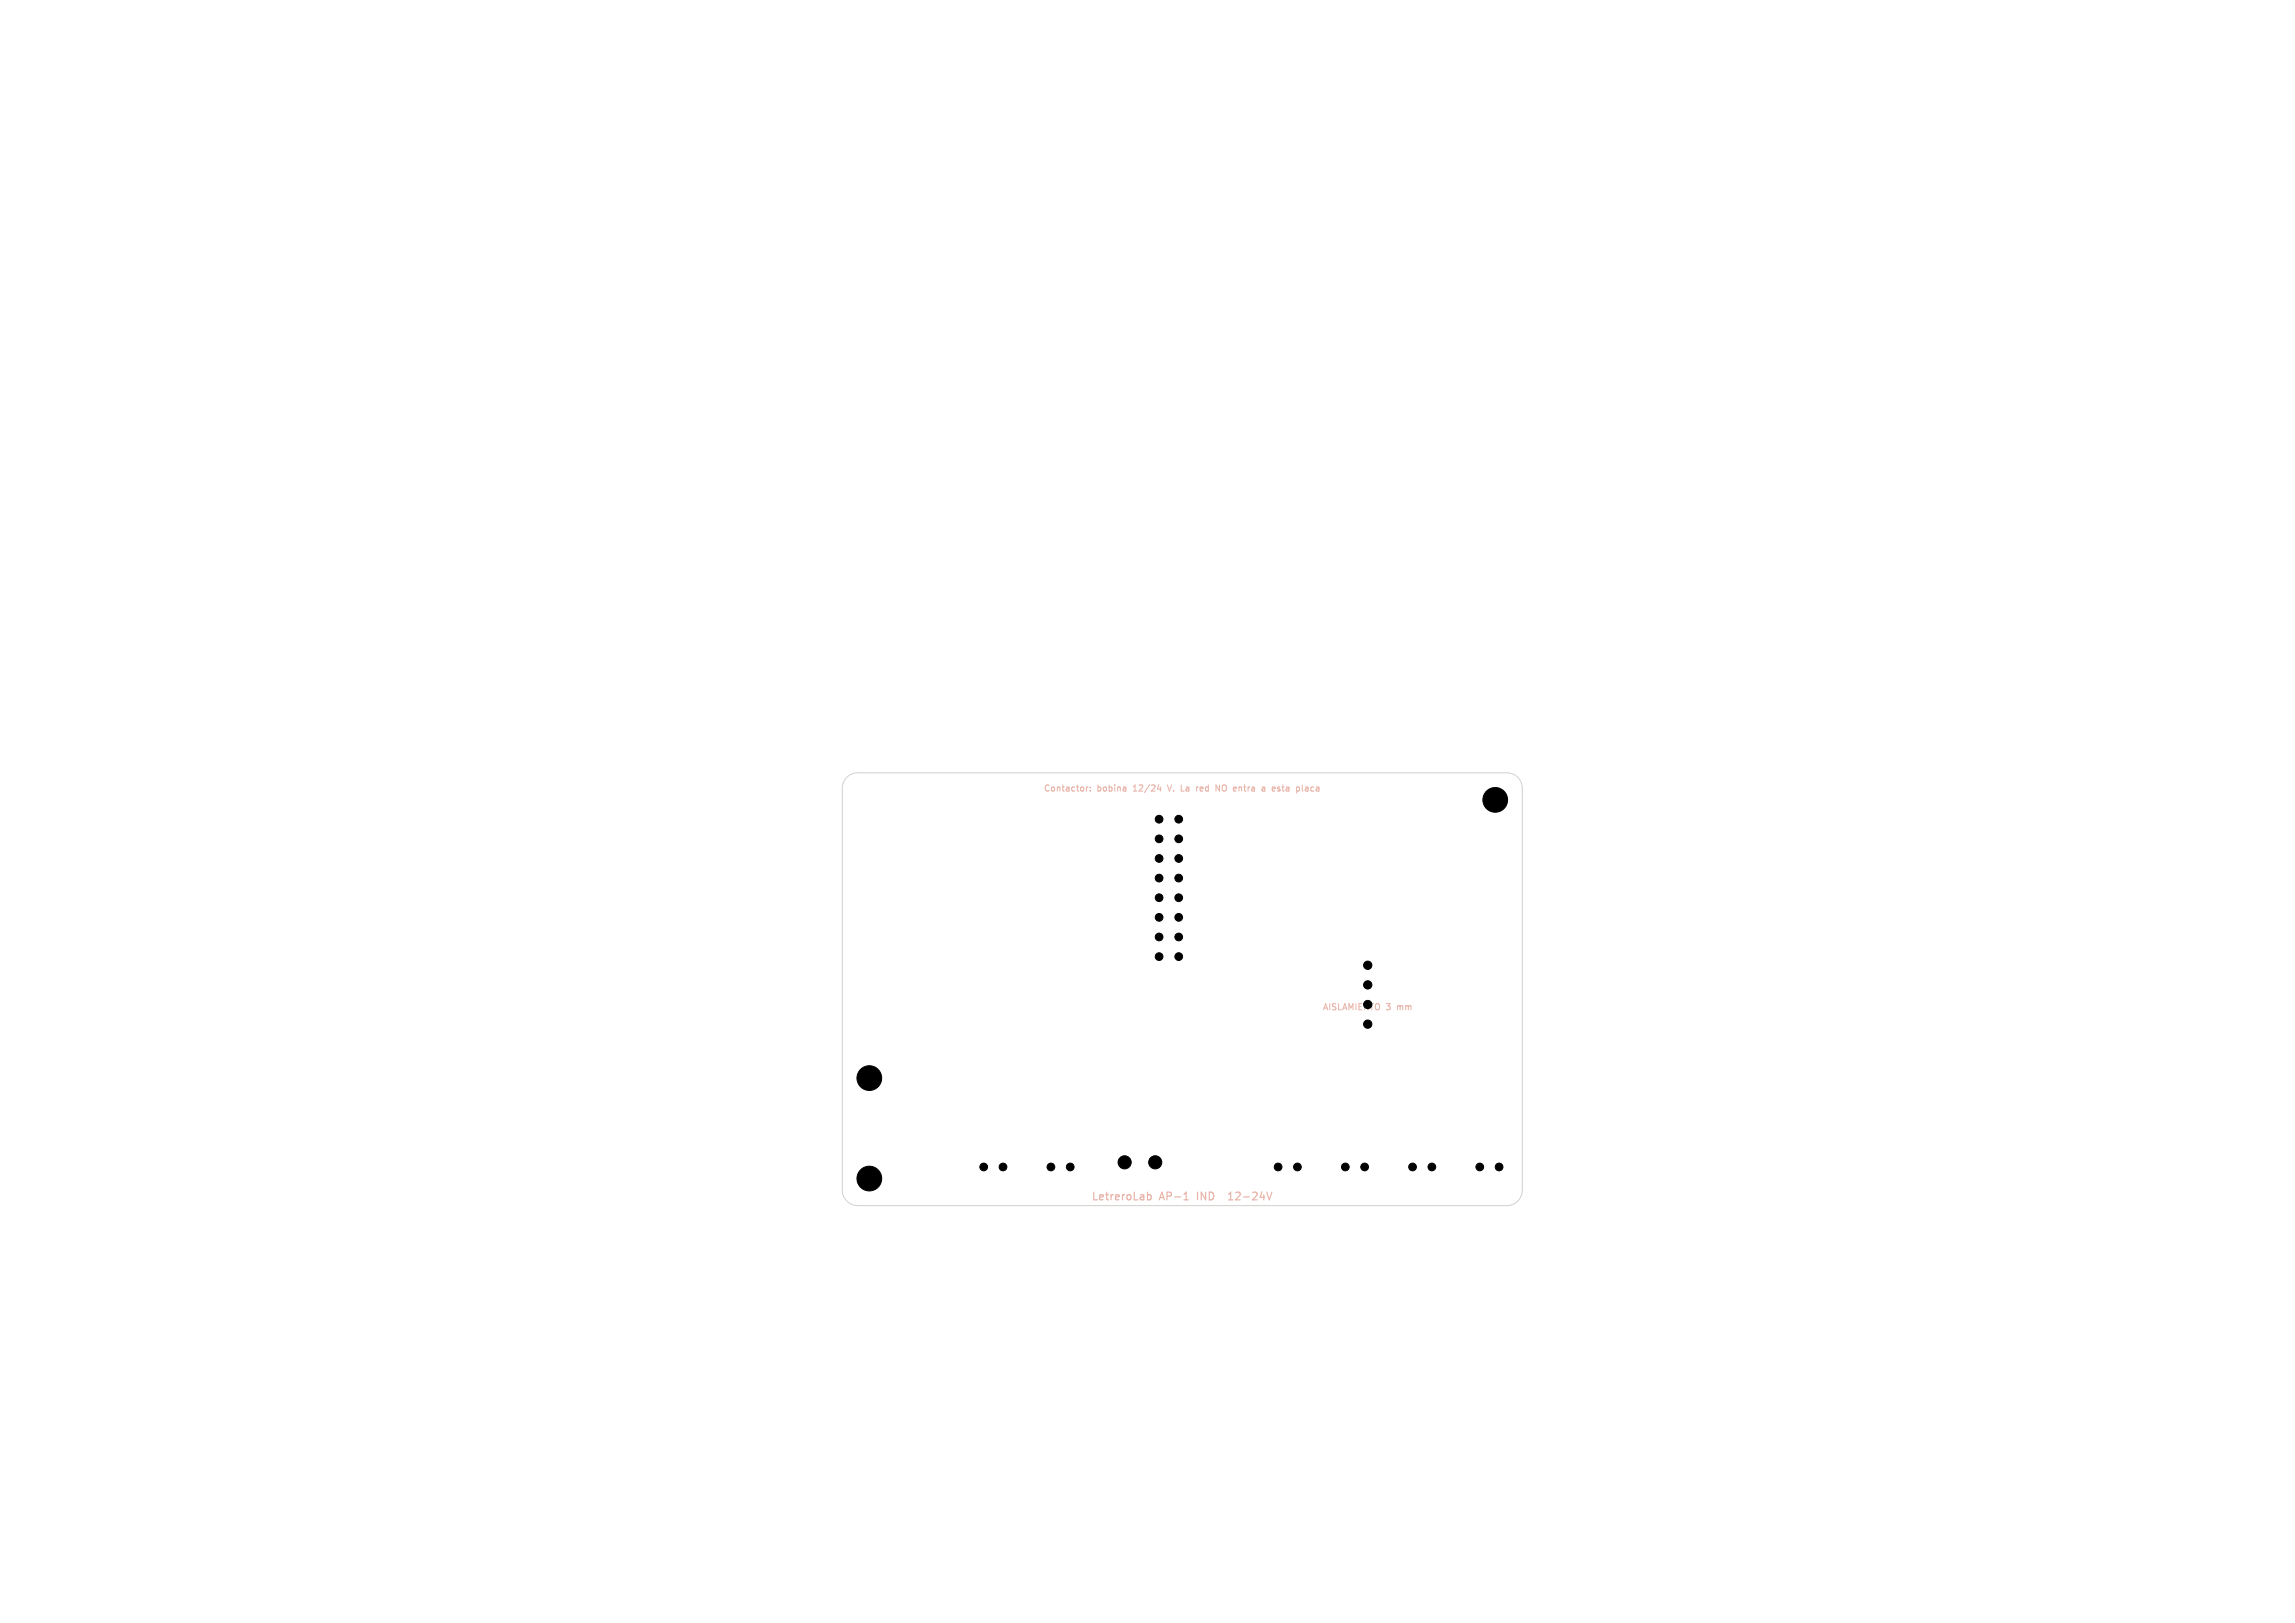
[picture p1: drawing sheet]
<svg xmlns="http://www.w3.org/2000/svg" width="297mm" height="210mm" viewBox="0 0 297 210" stroke-linecap="round" stroke-linejoin="round" font-family="sans-serif">
<defs><g id="words">
<g font-size="1.4" fill="#e8b2a7">
<text x="141.2" y="155.5">LetreroLab</text>
<text x="150.1" y="155.5">AP-1</text>
<text x="155.1" y="155.5">IND</text>
<text x="159.7" y="155.5">12-24V</text>
</g>
<g font-size="1.1" fill="#e8b2a7">
<text x="135" y="102.6">Contactor:</text>
<text x="142" y="102.6">bobina</text>
<text x="146.8" y="102.6">12/24</text>
<text x="151.5" y="102.6">V.</text>
<text x="153.4" y="102.6">La</text>
<text x="155.6" y="102.6">red</text>
<text x="158.3" y="102.6">NO</text>
<text x="160.8" y="102.6">entra</text>
<text x="164.7" y="102.6">a</text>
<text x="166.2" y="102.6">esta</text>
<text x="169.5" y="102.6">placa</text>
<text x="171.1" y="130.9">AISLAMIENTO</text>
<text x="179.4" y="130.9">3</text>
<text x="181" y="130.9">mm</text>
</g>
</g></defs>
<g fill="none" stroke="#e8b2a7" stroke-width=".13">
<path d="M140.6 101.8v.6M140.8 101.8l-.2 .2M141.1 102.3v.1M141.1 101.9h.1M145.7 101.9v.5M145.7 102.3l-.1 .1M145.7 102l-.1 .1M150 101.5l-.2 .6h.5M150.2 101.8v.6M151.1 101.6l.2 .8M152.9 101.6v.8h.3M155.1 101.8l-.2 .1"/>
<path d="M157.4 101.6l.4 .8v-.8M160.3 101.8v.6M160.4 101.8l-.1 .1M163.6 101.9l.1 .5M163.7 102.3l-.1 .1M163.7 102l-.1 .1M165.6 102.1v.2M168.9 101.9h.3M169.2 102.1h-.2l-.1 .1v.1l.3 .1"/>
</g>
<path d="M148.5 154.3v1M148.5 154.6h.3l.2 .2-.1 .4h-.4M153.2 155.3h.6M153.3 154.5l.2-.2v1M159 155.3h.5M159 154.5l.3-.2v1" fill="none" stroke="#e8b2a7" stroke-width=".15"/>
<path d="M109.6 100.6a2 2 0 0 1 1.4-.6h84a2 2 0 0 1 2 2v52a2 2 0 0 1-2 2h-84a2 2 0 0 1-2-2v-52a2 2 0 0 1 .6-1.4z" fill="none" stroke="#d0d2cd" stroke-width=".13"/>
<g fill="#000" stroke="#000" stroke-width=".13">
<circle cx="150" cy="111.1" r=".5"/>
<circle cx="150" cy="118.7" r=".5"/>
<circle cx="150" cy="113.6" r=".5"/>
<circle cx="150" cy="116.2" r=".5"/>
<circle cx="150" cy="106" r=".5"/>
<circle cx="150" cy="108.5" r=".5"/>
<circle cx="152.5" cy="111.1" r=".5"/>
<circle cx="152.5" cy="113.6" r=".5"/>
<circle cx="152.5" cy="108.5" r=".5"/>
<circle cx="152.5" cy="106" r=".5"/>
<circle cx="152.5" cy="116.2" r=".5"/>
<circle cx="152.5" cy="118.7" r=".5"/>
<circle cx="193.5" cy="103.5" r="1.6"/>
<circle cx="112.5" cy="139.5" r="1.6"/>
<circle cx="150" cy="121.2" r=".5"/>
<circle cx="150" cy="123.8" r=".5"/>
<circle cx="152.5" cy="121.2" r=".5"/>
<circle cx="152.5" cy="123.8" r=".5"/>
<circle cx="177" cy="124.9" r=".54"/>
<circle cx="177" cy="132.5" r=".54"/>
<circle cx="177" cy="127.4" r=".54"/>
<circle cx="177" cy="130" r=".54"/>
<circle cx="112.5" cy="152.5" r="1.6"/>
<circle cx="127.3" cy="151" r=".5"/>
<circle cx="129.8" cy="151" r=".5"/>
<circle cx="136" cy="151" r=".5"/>
<circle cx="138.5" cy="151" r=".5"/>
<circle cx="145.5" cy="150.4" r=".85"/>
<circle cx="149.5" cy="150.4" r=".85"/>
<circle cx="165.4" cy="151" r=".5"/>
<circle cx="167.9" cy="151" r=".5"/>
<circle cx="174.1" cy="151" r=".5"/>
<circle cx="176.6" cy="151" r=".5"/>
<circle cx="182.8" cy="151" r=".5"/>
<circle cx="185.3" cy="151" r=".5"/>
<circle cx="191.5" cy="151" r=".5"/>
<circle cx="194" cy="151" r=".5"/>
</g>
<use href="#words"/>
</svg>
